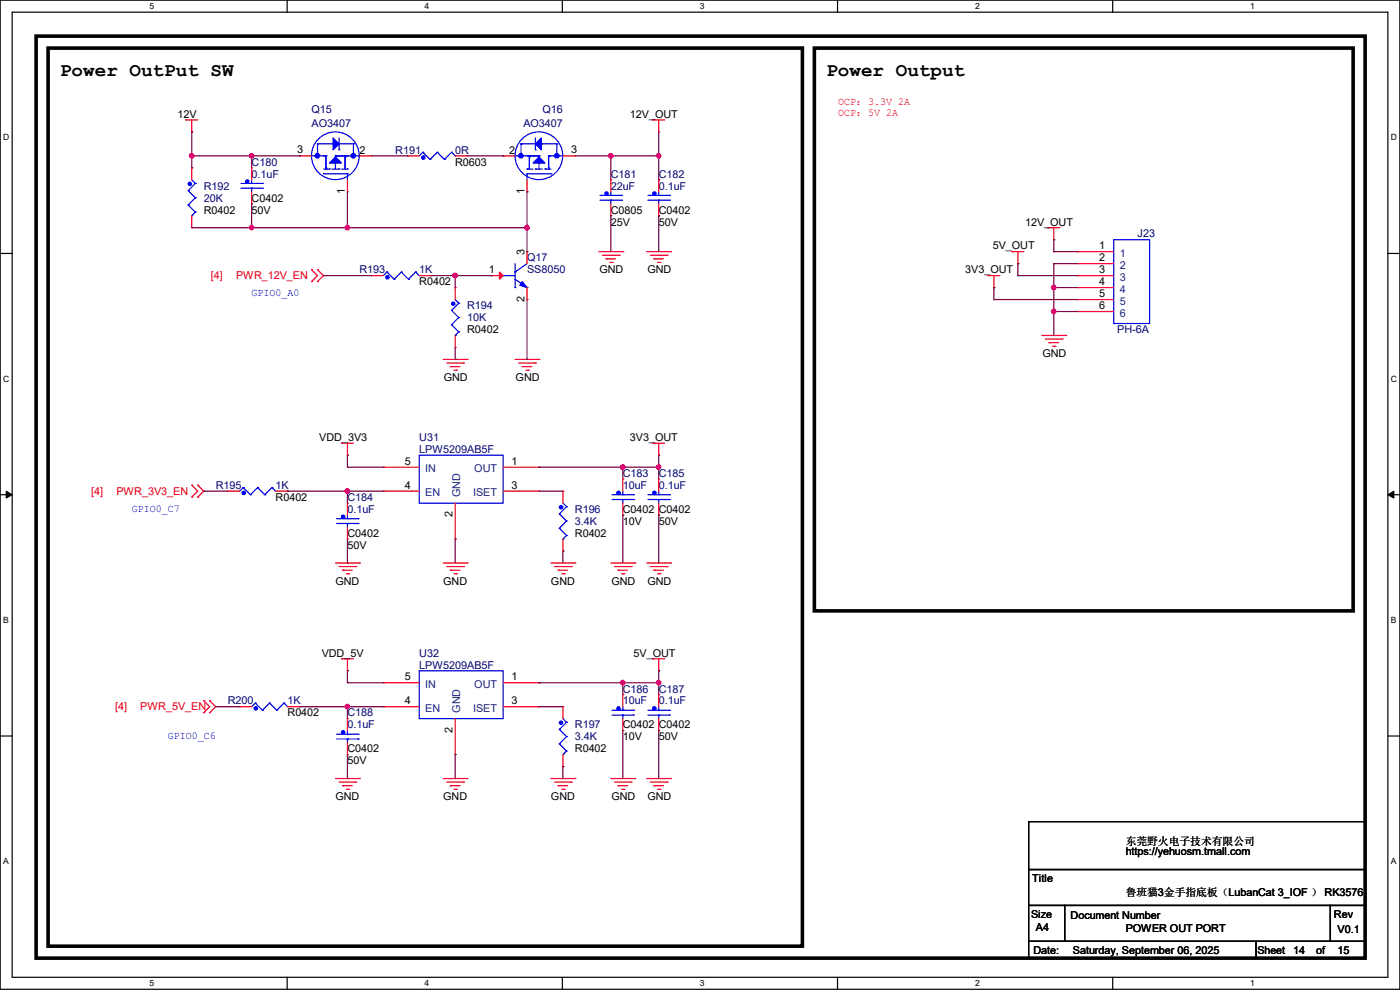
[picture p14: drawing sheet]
<svg xmlns="http://www.w3.org/2000/svg" width="297mm" height="210mm" viewBox="0 0 297 210" stroke-linecap="round" stroke-linejoin="round" font-family="sans-serif">
<defs><g id="words">
<g font-size="4.1">
<text x="12.7" y="16.2">Power OutPut SW</text>
<text x="175.3" y="16.2">Power Output</text>
</g>
<g font-size="2.3" fill="#000080">
<text x="66.1" y="24">Q15</text>
<text x="115.1" y="24">Q16</text>
<text x="66.1" y="27">AO3407</text>
<text x="111" y="27">AO3407</text>
<text x="53.4" y="35.1">C180</text>
<text x="83.9" y="32.6">R191</text>
<text x="96.6" y="32.6">0R</text>
<text x="43.2" y="40.2">R192</text>
<text x="53.4" y="37.7">0.1uF</text>
<text x="129.6" y="37.7">C181</text>
<text x="129.6" y="40.2">22uF</text>
<text x="139.7" y="37.7">C182</text>
<text x="139.7" y="40.2">0.1uF</text>
<text x="43.2" y="42.8">20K</text>
<text x="241.3" y="50.4">J23</text>
<text x="76.2" y="58">R193</text>
<text x="88.9" y="58">1K</text>
<text x="111.8" y="55.5">Q17</text>
<text x="111.8" y="58">SS8050</text>
<text x="99.1" y="65.6">R194</text>
<text x="99.1" y="68.2">10K</text>
<text x="237" y="70.7">PH-6A</text>
<text x="88.9" y="93.6">U31</text>
<text x="88.9" y="96.1">LPW5209AB5F</text>
<text x="132.1" y="101.2">C183</text>
<text x="139.7" y="101.2">C185</text>
<text x="45.8" y="103.7">R195</text>
<text x="58.5" y="103.7">1K</text>
<text x="73.7" y="106.3">C184</text>
<text x="132.1" y="103.7">10uF</text>
<text x="139.7" y="103.7">0.1uF</text>
<text x="73.7" y="108.8">0.1uF</text>
<text x="122" y="108.8">R196</text>
<text x="122" y="111.3">3.4K</text>
<text x="88.9" y="139.3">U32</text>
<text x="88.9" y="141.8">LPW5209AB5F</text>
<text x="48.3" y="149.4">R200</text>
<text x="61" y="149.4">1K</text>
<text x="132.1" y="146.9">C186</text>
<text x="132.1" y="149.4">10uF</text>
<text x="139.7" y="146.9">C187</text>
<text x="139.7" y="149.4">0.1uF</text>
<text x="73.7" y="152">C188</text>
<text x="73.7" y="154.5">0.1uF</text>
<text x="122" y="154.5">R197</text>
<text x="122" y="157.1">3.4K</text>
</g>
<g font-size="2.3" fill="#f00">
<text x="177.8" y="22.2">OCP：3.3V 2A</text>
<text x="177.8" y="24.5">OCP：5V 2A</text>
<text x="44.7" y="59.3">[4]</text>
<text x="50.1" y="59.3">PWR_12V_EN</text>
<text x="19.3" y="105">[4]</text>
<text x="24.7" y="105">PWR_3V3_EN</text>
<text x="24.4" y="150.7">[4]</text>
<text x="29.8" y="150.7">PWR_5V_EN</text>
</g>
<g font-size="2.3">
<text x="37.6" y="25">12V</text>
<text x="133.6" y="25">12V_OUT</text>
<text x="63" y="32.5">3</text>
<text x="76.2" y="32.6">2</text>
<text x="96.6" y="35.1">R0603</text>
<text x="108" y="32.6">2</text>
<text x="121.2" y="32.5">3</text>
<text x="73.2" y="41.2" transform="rotate(-90 73.2 41.2)">1</text>
<text x="111.3" y="41.2" transform="rotate(-90 111.3 41.2)">1</text>
<text x="43.2" y="45.3">R0402</text>
<text x="53.4" y="42.8">C0402</text>
<text x="53.4" y="45.3">50V</text>
<text x="129.6" y="45.3">C0805</text>
<text x="129.6" y="47.8">25V</text>
<text x="139.7" y="45.3">C0402</text>
<text x="139.7" y="47.8">50V</text>
<text x="217.5" y="47.8">12V_OUT</text>
<text x="210.6" y="52.9">5V_OUT</text>
<text x="233.2" y="52.8">1</text>
<text x="103.7" y="57.9">1</text>
<text x="111.3" y="54.1" transform="rotate(-90 111.3 54.1)">3</text>
<text x="127.2" y="58">GND</text>
<text x="137.3" y="58">GND</text>
<text x="204.8" y="58">3V3_OUT</text>
<text x="233.2" y="55.4">2</text>
<text x="233.2" y="57.9">3</text>
<text x="88.9" y="60.5">R0402</text>
<text x="111.3" y="64.1" transform="rotate(-90 111.3 64.1)">2</text>
<text x="233.2" y="60.5">4</text>
<text x="233.2" y="63">5</text>
<text x="233.2" y="65.5">6</text>
<text x="99.1" y="70.7">R0402</text>
<text x="221.1" y="75.8">GND</text>
<text x="94.1" y="80.9">GND</text>
<text x="109.4" y="80.9">GND</text>
<text x="67.7" y="93.6">VDD_3V3</text>
<text x="133.6" y="93.6">3V3_OUT</text>
<text x="85.9" y="98.6">5</text>
<text x="108.5" y="98.6">1</text>
<text x="58.5" y="106.3">R0402</text>
<text x="85.9" y="103.6">4</text>
<text x="108.5" y="103.6">3</text>
<text x="73.7" y="113.9">C0402</text>
<text x="96" y="109.8" transform="rotate(-90 96 109.8)">2</text>
<text x="122" y="113.9">R0402</text>
<text x="132.1" y="108.8">C0402</text>
<text x="132.1" y="111.3">10V</text>
<text x="139.7" y="108.8">C0402</text>
<text x="139.7" y="111.3">50V</text>
<text x="73.7" y="116.4">50V</text>
<text x="71.2" y="124">GND</text>
<text x="94" y="124">GND</text>
<text x="116.9" y="124">GND</text>
<text x="129.7" y="124">GND</text>
<text x="137.3" y="124">GND</text>
<text x="68.2" y="139.3">VDD_5V</text>
<text x="134.4" y="139.3">5V_OUT</text>
<text x="85.9" y="144.3">5</text>
<text x="85.9" y="149.4">4</text>
<text x="108.5" y="149.4">3</text>
<text x="108.5" y="144.3">1</text>
<text x="61" y="152">R0402</text>
<text x="96" y="155.5" transform="rotate(-90 96 155.5)">2</text>
<text x="132.1" y="154.5">C0402</text>
<text x="139.7" y="154.5">C0402</text>
<text x="73.7" y="159.6">C0402</text>
<text x="122" y="159.6">R0402</text>
<text x="132.1" y="157.1">10V</text>
<text x="139.7" y="157.1">50V</text>
<text x="73.7" y="162.1">50V</text>
<text x="71.2" y="169.8">GND</text>
<text x="94" y="169.8">GND</text>
<text x="116.9" y="169.8">GND</text>
<text x="129.7" y="169.8">GND</text>
<text x="137.3" y="169.8">GND</text>
<text x="238.8" y="179.2">东莞野火电子技术有限公司</text>
<text x="238.8" y="181.4">https://yehuosm.tmall.com</text>
<text x="219" y="187">Title</text>
<text x="238.8" y="190.1">鲁班猫3金手指底板（LubanCat 3_IOF ） RK3576</text>
<text x="218.7" y="194.6">Size</text>
<text x="219.8" y="197.4">A4</text>
<text x="227.1" y="194.9">Document Number</text>
<text x="238.8" y="197.7">POWER OUT PORT</text>
<text x="283" y="194.6">Rev</text>
<text x="283.8" y="198">V0.1</text>
<text x="219.2" y="202.3">Date:</text>
<text x="227.6" y="202.3">Saturday, September 06, 2025</text>
<text x="266.7" y="202.3">Sheet</text>
<text x="274.4" y="202.3">14</text>
<text x="279.2" y="202.3">of</text>
<text x="283.8" y="202.3">15</text>
</g>
<g font-size="2.3" fill="#004080">
<text x="237.5" y="54.4">1</text>
<text x="237.5" y="57">2</text>
<text x="237.5" y="59.5">3</text>
<text x="237.5" y="62.1">4</text>
<text x="237.5" y="64.6">5</text>
<text x="237.5" y="67.1">6</text>
<text x="90.2" y="100.2">IN</text>
<text x="100.6" y="100.2">OUT</text>
<text x="90.2" y="105.2">EN</text>
<text x="97.6" y="105.5" transform="rotate(-90 97.6 105.5)">GND</text>
<text x="100.4" y="105.2">ISET</text>
<text x="90.2" y="145.9">IN</text>
<text x="100.6" y="145.9">OUT</text>
<text x="90.2" y="151">EN</text>
<text x="97.6" y="151.2" transform="rotate(-90 97.6 151.2)">GND</text>
<text x="100.4" y="151">ISET</text>
</g>
<g font-size="2.3" fill="#00f">
<text x="53.4" y="62.9">GPIO0_A0</text>
<text x="28" y="108.6">GPIO0_C7</text>
<text x="35.6" y="156.8">GPIO0_C6</text>
</g>
<g font-size="1.8">
<text x="31.7" y="1.9">5</text>
<text x="90.1" y="1.9">4</text>
<text x="148.5" y="1.9">3</text>
<text x="206.8" y="1.9">2</text>
<text x="265.2" y="1.9">1</text>
<text x=".7" y="29.8">D</text>
<text x="295.1" y="29.8">D</text>
<text x=".7" y="80.9">C</text>
<text x="295.1" y="80.9">C</text>
<text x=".7" y="132.1">B</text>
<text x="295.1" y="132.1">B</text>
<text x=".7" y="183.3">A</text>
<text x="295.1" y="183.3">A</text>
<text x="31.7" y="209.2">5</text>
<text x="90.1" y="209.2">4</text>
<text x="148.5" y="209.2">3</text>
<text x="206.8" y="209.2">2</text>
<text x="265.2" y="209.2">1</text>
</g>
</g></defs>
<g fill="none" stroke="#000" stroke-width=".25">
<path d="M0 0h297v209.8h-297zM2.6 2.6h291.8v204.7h-291.8zM60.9 0v2.6M119.3 0v2.6M177.7 0v2.6M236.1 0v2.6M0 53.8h2.6M294.4 53.8h2.6M0 104.9h2.6M294.4 104.9h2.6M0 156.1h2.6M294.4 156.1h2.6"/>
<path d="M218.2 174.3h71.4v10.1h-71.4zM218.2 184.4h71.4v7.7h-71.4zM218.2 192.1h7.6v7.6h-7.6zM218.2 199.7h48.3v3.5h-48.3zM225.8 192.1h56.4v7.6h-56.4zM266.5 199.7h23.1v3.5h-23.1zM282.2 192.1h7.4v7.6h-7.4zM60.9 207.3v2.5M119.3 207.3v2.5M177.7 207.3v2.5M236.1 207.3v2.5"/>
</g>
<path d="M1.3 104.2l1.3 .7-1.3 .8zM294.4 104.9l1.3-.7v1.5z" fill="#000"/>
<path d="M1.3 104.2l1.3 .7-1.3 .8zM294.4 104.9l1.3-.7v1.5z" fill="none" stroke="#000" stroke-width=".21"/>
<path d="M7.7 7.7h281.9v195.5h-281.9zM10.2 10.2h160v190.5h-160zM172.8 10.2h114.3v119.4h-114.3z" fill="none" stroke="#000" stroke-width=".76"/>
<g fill="none" stroke="#f00" stroke-width=".25">
<path d="M39.4 25.4h.1M39.4 25.4h2.6M40.7 28h.1M40.7 25.4v2.6M138.5 25.4h.1M138.5 25.4h2.5M139.7 28h.1M139.7 25.4v2.6M66.1 59.7h.1M66.1 57.2h.1M66.1 57.2l1.3 1.3-1.3 1.2M67.4 57.2h.1"/>
<path d="M67.4 59.7h.1M67.4 57.2l1.2 1.3-1.2 1.2M127 53.4h5.1M127.8 54.1h3.6M128.6 54.9h.1M128.6 54.9h2M129.3 55.7h.5M129.8 55.7h.1M131.4 54.1h.1M132.1 53.4h.1M137.2 53.4h5.1M138 54.1h3.5"/>
<path d="M138.7 54.9h.1M138.7 54.9h2.1M139.5 55.7h.5M140 55.7h.1M141.5 54.1h.1M142.3 53.4h.1M209.6 58.5h.1M209.6 58.5h2.5M210.9 58.5v2.5M214.7 53.4h.1M214.7 53.4h2.5M215.9 55.9h.1"/>
<path d="M215.9 53.4v2.5M222.3 48.3h.1M222.3 48.3h2.5M223.6 50.8h.1M223.6 48.3v2.5M94 76.2h5.1M94.8 77h3.5M95.5 77.8h.1M95.5 77.8h2.1M96.3 78.5h.5M96.8 78.5h.1M98.3 77h.1"/>
<path d="M99.1 76.2h.1M109.3 76.2h5M110 77h3.6M110.8 77.8h.1M110.8 77.8h2M111.5 78.5h.6M112.1 78.5h.1M113.6 77h.1M114.3 76.2h.1M210.9 61h.1M221 71.2h5.1M221.8 71.9h3.5"/>
<path d="M222.5 72.7h.1M222.5 72.7h2.1M223.3 73.4h.5M223.8 73.4h.1M225.3 71.9h.1M226.1 71.2h.1M72.4 94h.1M72.4 94h2.6M73.7 96.6h.1M73.7 94v2.6M138.5 94h.1M138.5 94h2.5"/>
<path d="M139.7 96.6h.1M139.7 94v2.6M40.7 105.5h.1M40.7 102.9h.1M40.7 102.9l1.3 1.3-1.3 1.3M42 102.9h.1M42 105.5h.1M42 102.9l1.2 1.3-1.2 1.3M71.2 119.4h5M76.2 119.4h.1M94 119.4h5.1M99.1 119.4h.1"/>
<path d="M116.9 119.4h5.1M122 119.4h.1M129.6 119.4h5.1M134.7 119.4h.1M137.2 119.4h5.1M142.3 119.4h.1M71.9 120.2h3.6M72.4 139.7h.1M72.4 139.7h2.6M72.7 120.9h.1M72.7 120.9h2M73.4 121.7h.6"/>
<path d="M73.7 139.7v2.6M74 121.7h.1M75.5 120.2h.1M94.8 120.2h3.5M95.5 120.9h.1M95.5 120.9h2.1M96.3 121.7h.5M96.8 121.7h.1M98.3 120.2h.1M117.6 120.2h3.6M118.4 120.9h.1M118.4 120.9h2"/>
<path d="M119.2 121.7h.5M119.7 121.7h.1M121.2 120.2h.1M130.3 120.2h3.6M131.1 120.9h.1M131.1 120.9h2M131.9 121.7h.5M132.4 121.7h.1M133.9 120.2h.1M138 120.2h3.5M138.5 139.7h.1M138.5 139.7h2.5"/>
<path d="M138.7 120.9h.1M138.7 120.9h2.1M139.5 121.7h.5M139.7 139.7v2.6M140 121.7h.1M141.5 120.2h.1M43.2 151.2h.1M43.2 148.6h.1M43.2 148.6l1.3 1.3-1.3 1.3M44.5 148.6h.1M44.5 151.2h.1M44.5 148.6l1.3 1.3-1.3 1.3"/>
<path d="M73.7 142.3h.1M139.7 142.3h.1M71.2 165.1h5M71.9 165.9h3.6M72.7 166.7h.1M72.7 166.7h2M73.4 167.4h.6M74 167.4h.1M75.5 165.9h.1M76.2 165.1h.1M94 165.1h5.1M94.8 165.9h3.5"/>
<path d="M95.5 166.7h.1M95.5 166.7h2.1M96.3 167.4h.5M96.8 167.4h.1M98.3 165.9h.1M99.1 165.1h.1M116.9 165.1h5.1M117.6 165.9h3.6M118.4 166.7h.1M118.4 166.7h2M119.2 167.4h.5M119.7 167.4h.1"/>
<path d="M121.2 165.9h.1M122 165.1h.1M129.6 165.1h5.1M130.3 165.9h3.6M131.1 166.7h.1M131.1 166.7h2M131.9 167.4h.5M132.4 167.4h.1M133.9 165.9h.1M134.7 165.1h.1M137.2 165.1h5.1M138 165.9h3.5"/>
<path d="M138.7 166.7h.1M138.7 166.7h2.1M139.5 167.4h.5M140 167.4h.1M141.5 165.9h.1M142.3 165.1h.1"/>
</g>
<path d="M82.1 57.7h.1M82.1 57.7l-.8 .8M82.1 57.7l1.5 1.5M83.6 59.2h.1M85.1 57.7h.1M85.1 57.7l-1.5 1.5M85.1 57.7l1.6 1.5M86.7 59.2h.1M88.2 57.7h.1M88.2 57.7l-1.5 1.5M88.2 57.7l.7 .8M88.9 58.5h.1" fill="none" stroke="#00f" stroke-width=".25"/>
<circle cx="82.2" cy="58.8" r=".36" fill="#00f"/>
<g fill="none" stroke="#00f" stroke-width=".25">
<path d="M51.1 39.9h4.6M51.1 38.9h4.6M53.4 39.9h.1M53.4 39.9v.8M55.7 39.9h.1M55.7 38.9h.1"/>
<circle cx="82.2" cy="58.8" r=".36"/>
</g>
<path d="M78.8 58.5h.1M78.8 58.5h2.5M88.9 58.5h2.6M91.5 58.5h.1" fill="none" stroke="#f00" stroke-width=".25"/>
<circle cx="52.5" cy="38.5" r=".36" fill="#00f"/>
<g fill="none" stroke="#00f" stroke-width=".25">
<path d="M53.4 38.9h.1M53.4 38.1v.8M88.9 96.6h17.8v10.1h-17.8zM129.8 151.7h4.6M129.8 150.7h4.6M132.1 151.7h.1M132.1 151.7v.7M134.4 151.7h.1M134.4 150.7h.1"/>
<circle cx="52.5" cy="38.5" r=".36"/>
</g>
<g fill="none" stroke="#f00" stroke-width=".25">
<path d="M53.4 35.6h.1M53.4 35.6v2.5M53.4 43.2h.1M53.4 40.7v2.5M81.3 99.1h.1M81.3 99.1h7.6M106.7 99.1h7.6M114.3 99.1h.1M81.3 104.2h.1M81.3 104.2h7.6M96.6 114.3h.1M96.6 106.7v7.6"/>
<path d="M106.7 104.2h7.6M114.3 104.2h.1"/>
</g>
<circle cx="131.2" cy="150.3" r=".36" fill="#00f"/>
<g fill="none" stroke="#00f" stroke-width=".25">
<path d="M89.7 32.3h.1M89.7 32.3l-.8 .8M89.7 32.3l1.5 1.5M91.2 33.8h.1M92.8 32.3h.1M92.8 32.3l-1.6 1.5M92.8 32.3l1.5 1.5M94.3 33.8h.1M95.8 32.3h.1M95.8 32.3l-1.5 1.5M95.8 32.3l.8 .8M96.6 33.1h.1"/>
<path d="M132.1 150.7h.1M132.1 149.9v.8"/>
<circle cx="131.2" cy="150.3" r=".36"/>
</g>
<path d="M132.1 147.4h.1M132.1 155h.1M132.1 147.4v2.5M132.1 152.4v2.6" fill="none" stroke="#f00" stroke-width=".25"/>
<circle cx="89.8" cy="33.4" r=".36" fill="#00f"/>
<circle cx="89.8" cy="33.4" r=".36" fill="none" stroke="#00f" stroke-width=".25"/>
<path d="M86.4 33.1h.1M86.4 33.1h2.5M96.6 33.1h2.5M99.1 33.1h.1" fill="none" stroke="#f00" stroke-width=".25"/>
<path d="M110.8 59.7l1 1.3-1.5-.5z" fill="#00f"/>
<path d="M106.7 58.5h.1M106.7 58.5h2.6M109.3 57.7h.1M109.3 59.2l2.5 1.8M109.3 55.9v5.1M110.8 59.7l1 1.3-1.5-.5zM111.8 55.9l-2.5 1.8M109.3 61h.1M111.8 61h.1" fill="none" stroke="#00f" stroke-width=".25"/>
<path d="M111.8 53.4h.1M111.8 53.4v2.5M111.8 63.5h.1M111.8 61v2.5" fill="none" stroke="#f00" stroke-width=".25"/>
<path d="M106 57.7l.7 .8-.7 .7z" fill="#f00"/>
<path d="M104.2 58.5h.1M104.2 58.5h2.5M106 57.7l.7 .8-.7 .7z" fill="none" stroke="#f00" stroke-width=".25"/>
<path d="M118.7 109h.1M118.7 112.1h.1M118.7 109l1.5 1.5M118.7 112.1l1.5 1.5M119.4 114.3h.1M119.4 106.7l.8 .8M120.2 107.5h.1M120.2 110.5h.1M120.2 113.6h.1M120.2 107.5l-1.5 1.5M120.2 110.5l-1.5 1.6M120.2 113.6l-.8 .7" fill="none" stroke="#00f" stroke-width=".25"/>
<circle cx="119" cy="107.6" r=".36" fill="#00f"/>
<g fill="none" stroke="#00f" stroke-width=".25">
<path d="M51.6 103.4h.1M51.6 103.4l-.8 .8M51.6 103.4l1.5 1.5M53.1 104.9h.1M54.7 103.4h.1M54.7 103.4l-1.6 1.5M54.7 103.4l1.5 1.5M56.2 104.9h.1M57.7 103.4h.1M57.7 103.4l-1.5 1.5M57.7 103.4l.8 .8M58.5 104.2h.1"/>
<circle cx="119" cy="107.6" r=".36"/>
</g>
<path d="M119.4 104.2h.1M119.4 116.9h.1M119.4 104.2v2.5M119.4 114.3v2.6" fill="none" stroke="#f00" stroke-width=".25"/>
<circle cx="51.7" cy="104.5" r=".36" fill="#00f"/>
<g fill="none" stroke="#00f" stroke-width=".25">
<path d="M71.4 156.8h4.6M71.4 155.7h4.6M73.7 156.8h.1M73.7 156.8v.7M76 156.8h.1M76 155.7h.1"/>
<circle cx="51.7" cy="104.5" r=".36"/>
</g>
<path d="M48.3 104.2h.1M48.3 104.2h2.5M58.5 104.2h2.5M61 104.2h.1" fill="none" stroke="#f00" stroke-width=".25"/>
<circle cx="72.8" cy="155.3" r=".36" fill="#00f"/>
<g fill="none" stroke="#00f" stroke-width=".25">
<path d="M71.4 111h4.6M71.4 110h4.6M73.7 111h.1M73.7 111v.8M76 111h.1M76 110h.1M73.7 155.7h.1M73.7 155v.7"/>
<circle cx="72.8" cy="155.3" r=".36"/>
</g>
<path d="M73.7 152.4h.1M73.7 152.4v2.6M73.7 157.5v2.6M73.7 160.1h.1" fill="none" stroke="#f00" stroke-width=".25"/>
<circle cx="72.8" cy="109.6" r=".36" fill="#00f"/>
<g fill="none" stroke="#00f" stroke-width=".25">
<path d="M73.7 110h.1M73.7 109.3v.7M137.5 151.7h4.5M137.5 150.7h4.5M139.7 151.7h.1M139.7 151.7v.7M142 151.7h.1M142 150.7h.1"/>
<circle cx="72.8" cy="109.6" r=".36"/>
</g>
<path d="M73.7 106.7h.1M73.7 114.3h.1M73.7 106.7v2.6M73.7 111.8v2.5" fill="none" stroke="#f00" stroke-width=".25"/>
<circle cx="138.8" cy="150.3" r=".36" fill="#00f"/>
<g fill="none" stroke="#00f" stroke-width=".25">
<path d="M40.7 38.1l.7 .8M41.4 38.9h.1M41.4 38.9l-1.5 1.5M39.9 40.4h.1M39.9 43.5h.1M39.9 40.4l1.5 1.6M39.9 43.5l1.5 1.5M40.7 45.8h.1M41.4 42h.1M41.4 45h.1M41.4 42l-1.5 1.5M41.4 45l-.7 .8"/>
<path d="M139.7 150.7h.1M139.7 149.9v.8"/>
<circle cx="138.8" cy="150.3" r=".36"/>
</g>
<path d="M139.7 147.4h.1M139.7 155h.1M139.7 147.4v2.5M139.7 152.4v2.6" fill="none" stroke="#f00" stroke-width=".25"/>
<circle cx="40.3" cy="39" r=".36" fill="#00f"/>
<g fill="none" stroke="#00f" stroke-width=".25">
<path d="M66.1 33.1h3M68.6 36.9h.1M68.6 35.9h1.3M68.6 36.9h5.1M69.1 33.1h.1M69.1 35.6h.1M69.1 35.9h.1M69.1 33.1v2.8M69.9 35.9h.1M70.4 35.9h1.5M71.2 33.1h.1M71.2 33.1h5"/>
<path d="M71.2 33.1v2.8M71.9 35.9h.1M72.4 35.9h1.3M73.2 33.3h.1M73.2 33.1h.1M73.2 33.1v2.8M73.7 33.1h.1M73.7 35.9h.1M73.7 36.9h.1M73.7 36.9v1.2M76.2 33.1h.1M236.3 50.8h7.6v17.8h-7.6z"/>
<circle cx="40.3" cy="39" r=".36"/>
</g>
<g fill="none" stroke="#f00" stroke-width=".25">
<path d="M40.7 35.6h.1M40.7 35.6v2.5M40.7 48.3h.1M40.7 45.8v2.5M228.6 53.4h.1M228.6 55.9h.1M228.6 58.5h.1M228.6 53.4h7.7M228.6 55.9h7.7M228.6 58.5h7.7M228.6 61h.1M228.6 63.5h.1"/>
<path d="M228.6 66.1h.1M228.6 61h7.7M228.6 63.5h7.7M228.6 66.1h7.7"/>
</g>
<path d="M70.7 29.3l1.2 1.2-1.2 1.3z" fill="#00f"/>
<path d="M67.4 30.5h.1M67.4 30.5h3.3M67.4 30.5v2.6M70.7 29.3l1.2 1.2-1.2 1.3zM70.7 30.5h.1M71.9 31.8h.1M71.9 29.3v2.5M71.9 30.5h3.1M75 30.5h.1M75 30.5v2.6" fill="none" stroke="#00f" stroke-width=".25"/>
<circle cx="75" cy="33" r=".49" fill="#00f"/>
<circle cx="75" cy="33" r=".49" fill="none" stroke="#00f" stroke-width=".25"/>
<circle cx="67.3" cy="33" r=".49" fill="#00f"/>
<g fill="none" stroke="#00f" stroke-width=".25">
<circle cx="67.3" cy="33" r=".49"/>
<circle cx="71.1" cy="33" r="5.1"/>
</g>
<path d="M69.9 34.6l1.3-1.3 1.2 1.3z" fill="#00f"/>
<path d="M69.9 34.6l1.3-1.3 1.2 1.3zM129.8 106h4.6M129.8 104.9h4.6M132.1 106h.1M132.1 106v.7M134.4 106h.1M134.4 104.9h.1" fill="none" stroke="#00f" stroke-width=".25"/>
<path d="M63.5 33.1h.1M63.5 33.1h2.6M73.7 38.1v2.6M76.2 33.1h2.6M78.8 33.1h.1M73.7 40.7h.1" fill="none" stroke="#f00" stroke-width=".25"/>
<circle cx="131.2" cy="104.5" r=".36" fill="#00f"/>
<g fill="none" stroke="#00f" stroke-width=".25">
<path d="M137.5 42.5h4.5M137.5 41.4h4.5M139.7 42.5h.1M139.7 42.5v.7M142 42.5h.1M142 41.4h.1M132.1 104.9h.1M132.1 104.2v.7"/>
<circle cx="131.2" cy="104.5" r=".36"/>
</g>
<path d="M132.1 101.6h.1M132.1 109.3h.1M132.1 101.6v2.6M132.1 106.7v2.6" fill="none" stroke="#f00" stroke-width=".25"/>
<circle cx="138.8" cy="41" r=".36" fill="#00f"/>
<g fill="none" stroke="#00f" stroke-width=".25">
<path d="M109.3 33.1h.1M109.3 33.1h5M111.8 33.1h.1M111.8 35.9h.1M111.8 36.9h.1M111.8 35.9h1.3M111.8 36.9v1.2M111.8 36.9h5.1M112.3 33.3h.1M112.3 33.1h.1M112.3 33.1v2.8M113.6 35.9h.1"/>
<path d="M113.6 35.9h1.5M114.3 33.1h.1M114.3 33.1v2.8M115.6 35.9h.1M115.6 35.9h1.3M116.4 33.1h.1M116.4 35.6h.1M116.4 35.9h.1M116.4 33.1h3M116.4 33.1v2.8M116.9 36.9h.1M139.7 41.4h.1"/>
<path d="M139.7 40.7v.7"/>
<circle cx="138.8" cy="41" r=".36"/>
</g>
<path d="M139.7 38.1h.1M139.7 38.1v2.6M139.7 45.8h.1M139.7 43.2v2.6" fill="none" stroke="#f00" stroke-width=".25"/>
<path d="M113.6 30.5l1.3-1.2v2.5z" fill="#00f"/>
<path d="M110.5 30.5h.1M110.5 30.5h3.1M110.5 30.5v2.6M113.6 30.5l1.3-1.2v2.5zM113.6 31.8h.1M113.6 29.3v2.5M114.9 30.5h.1M114.9 30.5h3.3M118.2 30.5h.1M118.2 30.5v2.6" fill="none" stroke="#00f" stroke-width=".25"/>
<circle cx="110.5" cy="33" r=".49" fill="#00f"/>
<circle cx="110.5" cy="33" r=".49" fill="none" stroke="#00f" stroke-width=".25"/>
<circle cx="118.1" cy="33" r=".49" fill="#00f"/>
<g fill="none" stroke="#00f" stroke-width=".25">
<circle cx="114.3" cy="33" r="5.1"/>
<circle cx="118.1" cy="33" r=".49"/>
</g>
<path d="M113.1 34.6l1.2-1.3 1.3 1.3z" fill="#00f"/>
<path d="M113.1 34.6l1.2-1.3 1.3 1.3zM137.5 106h4.5M137.5 104.9h4.5M139.7 106h.1M139.7 106v.7M142 106h.1M142 104.9h.1" fill="none" stroke="#00f" stroke-width=".25"/>
<path d="M106.7 33.1h.1M106.7 33.1h2.6M111.8 38.1v2.6M119.4 33.1h2.6M122 33.1h.1M111.8 40.7h.1" fill="none" stroke="#f00" stroke-width=".25"/>
<circle cx="138.8" cy="104.5" r=".36" fill="#00f"/>
<g fill="none" stroke="#00f" stroke-width=".25">
<path d="M139.7 104.9h.1M139.7 104.2v.7M54.1 149.1h.1M54.1 149.1l-.7 .8M54.1 149.1l1.6 1.6M55.7 150.7h.1M57.2 149.1h.1M57.2 149.1l-1.5 1.6M57.2 149.1l1.5 1.6M58.7 150.7h.1M60.2 149.1h.1M60.2 149.1l-1.5 1.6"/>
<path d="M60.2 149.1l.8 .8M61 149.9h.1"/>
<circle cx="138.8" cy="104.5" r=".36"/>
</g>
<path d="M139.7 101.6h.1M139.7 109.3h.1M139.7 101.6v2.6M139.7 106.7v2.6" fill="none" stroke="#f00" stroke-width=".25"/>
<circle cx="54.2" cy="150.3" r=".36" fill="#00f"/>
<g fill="none" stroke="#00f" stroke-width=".25">
<path d="M127.3 42.5h4.6M127.3 41.4h4.6M129.6 42.5h.1M129.6 42.5v.7M131.9 42.5h.1M131.9 41.4h.1M88.9 142.3h17.8v10.1h-17.8z"/>
<circle cx="54.2" cy="150.3" r=".36"/>
</g>
<g fill="none" stroke="#f00" stroke-width=".25">
<path d="M50.8 149.9h.1M50.8 149.9h2.6M61 149.9h2.5M63.5 149.9h.1M81.3 144.8h.1M81.3 149.9h.1M81.3 149.9h7.6M81.3 144.8h7.6M96.6 152.4v7.7M106.7 149.9h7.6M106.7 144.8h7.6M114.3 149.9h.1"/>
<path d="M114.3 144.8h.1M96.6 160.1h.1"/>
</g>
<circle cx="128.7" cy="41" r=".36" fill="#00f"/>
<g fill="none" stroke="#00f" stroke-width=".25">
<path d="M129.6 41.4h.1M129.6 40.7v.7M95.8 65.8h.1M95.8 68.9h.1M95.8 65.8l1.5 1.6M95.8 68.9l1.5 1.5M96.6 71.2h.1M96.6 63.5l.7 .8M97.3 64.3h.1M97.3 67.4h.1M97.3 70.4h.1M97.3 64.3l-1.5 1.5"/>
<path d="M97.3 67.4l-1.5 1.5M97.3 70.4l-.7 .8"/>
<circle cx="128.7" cy="41" r=".36"/>
</g>
<path d="M129.6 38.1h.1M129.6 38.1v2.6M129.6 45.8h.1M129.6 43.2v2.6" fill="none" stroke="#f00" stroke-width=".25"/>
<circle cx="96.2" cy="64.4" r=".36" fill="#00f"/>
<g fill="none" stroke="#00f" stroke-width=".25">
<path d="M118.7 154.7h.1M118.7 157.8h.1M118.7 154.7l1.5 1.6M118.7 157.8l1.5 1.5M119.4 152.4l.8 .8M120.2 153.2h.1M120.2 156.3h.1M120.2 159.3h.1M120.2 153.2l-1.5 1.5M120.2 156.3l-1.5 1.5M120.2 159.3l-.8 .8M119.4 160.1h.1"/>
<circle cx="96.2" cy="64.4" r=".36"/>
</g>
<path d="M96.6 61h.1M96.6 73.7h.1M96.6 61v2.5M96.6 71.2v2.5" fill="none" stroke="#f00" stroke-width=".25"/>
<circle cx="119" cy="153.3" r=".36" fill="#00f"/>
<circle cx="119" cy="153.3" r=".36" fill="none" stroke="#00f" stroke-width=".25"/>
<path d="M119.4 149.9h.1M119.4 149.9v2.5M119.4 162.6h.1M119.4 160.1v2.5" fill="none" stroke="#f00" stroke-width=".25"/>
<path d="M223.6 55.9h.1M223.6 55.9h5M223.6 55.9v5.1M223.6 61h.1M223.6 61h5" fill="none" stroke="#800040" stroke-width=".25"/>
<circle cx="223.5" cy="61" r=".49" fill="#f0f"/>
<circle cx="223.5" cy="61" r=".49" fill="none" stroke="#f0f" stroke-width=".25"/>
<path d="M223.6 61h.1M223.6 66.1h.1M223.6 61v5.1M223.6 66.1h5" fill="none" stroke="#800040" stroke-width=".25"/>
<circle cx="223.5" cy="66.1" r=".49" fill="#f0f"/>
<circle cx="223.5" cy="66.1" r=".49" fill="none" stroke="#f0f" stroke-width=".25"/>
<g fill="none" stroke="#800040" stroke-width=".25">
<path d="M40.7 28h.1M40.7 28v5.1M215.9 58.5h.1M215.9 55.9h.1M215.9 58.5h12.7M215.9 55.9v2.6M223.6 50.8h.1M223.6 53.4h.1M223.6 50.8v2.6M223.6 53.4h5M210.9 63.5h.1M210.9 61h.1"/>
<path d="M210.9 63.5h17.7M210.9 61v2.5M223.6 66.1h.1M223.6 66.1v5.1"/>
</g>
<circle cx="40.7" cy="33" r=".49" fill="#f0f"/>
<circle cx="40.7" cy="33" r=".49" fill="none" stroke="#f0f" stroke-width=".25"/>
<path d="M40.7 35.6h.1M53.4 33.1h.1M53.4 33.1v2.5M63.5 33.1h.1M63.5 33.1h-22.8v2.5M40.7 48.3h12.7M53.4 48.3h.1" fill="none" stroke="#800040" stroke-width=".25"/>
<circle cx="53.4" cy="33" r=".49" fill="#f0f"/>
<circle cx="53.4" cy="33" r=".49" fill="none" stroke="#f0f" stroke-width=".25"/>
<path d="M53.4 43.2h.1M53.4 43.2v5.1h20.3M73.7 48.3h.1" fill="none" stroke="#800040" stroke-width=".25"/>
<circle cx="53.4" cy="48.3" r=".49" fill="#f0f"/>
<circle cx="53.4" cy="48.3" r=".49" fill="none" stroke="#f0f" stroke-width=".25"/>
<path d="M73.7 48.3h.1M73.7 40.7v7.6M73.7 48.3h38.1M111.8 48.3h.1" fill="none" stroke="#800040" stroke-width=".25"/>
<circle cx="73.7" cy="48.3" r=".49" fill="#f0f"/>
<circle cx="73.7" cy="48.3" r=".49" fill="none" stroke="#f0f" stroke-width=".25"/>
<circle cx="111.8" cy="48.3" r=".49" fill="#f0f"/>
<circle cx="111.8" cy="48.3" r=".49" fill="none" stroke="#f0f" stroke-width=".25"/>
<path d="M78.8 33.1h7.6M86.4 33.1h.1M99.1 33.1h7.6M106.7 33.1h.1M122 33.1h7.6M129.6 33.1h.1M139.7 33.1h.1M139.7 28v5.1" fill="none" stroke="#800040" stroke-width=".25"/>
<circle cx="139.7" cy="33" r=".49" fill="#f0f"/>
<circle cx="139.7" cy="33" r=".49" fill="none" stroke="#f0f" stroke-width=".25"/>
<path d="M129.6 33.1h.1M129.6 33.1v5M139.7 45.8h.1M139.7 45.8v7.6" fill="none" stroke="#800040" stroke-width=".25"/>
<circle cx="129.6" cy="33" r=".49" fill="#f0f"/>
<circle cx="129.6" cy="33" r=".49" fill="none" stroke="#f0f" stroke-width=".25"/>
<g fill="none" stroke="#800040" stroke-width=".25">
<path d="M129.6 33.1h10.1M139.7 38.1h.1M139.7 33.1h.1M139.7 33.1v5M91.5 58.5h5.1M96.6 58.5h.1M111.8 40.7h.1M111.8 53.4h.1M111.8 40.7v12.7M129.6 45.8h.1M129.6 45.8v7.6M96.6 76.2h.1"/>
<path d="M96.6 73.7v2.5M111.8 76.2h.1M111.8 63.5v12.7"/>
</g>
<circle cx="96.5" cy="58.4" r=".49" fill="#f0f"/>
<circle cx="96.5" cy="58.4" r=".49" fill="none" stroke="#f0f" stroke-width=".25"/>
<g fill="none" stroke="#800040" stroke-width=".25">
<path d="M68.6 58.5h.1M68.6 58.5h10.2M96.6 58.5h.1M96.6 58.5v2.5M96.6 58.5h7.6M104.2 58.5h.1M114.3 99.1h.1M114.3 99.1h17.8M139.7 99.1h.1M139.7 96.6h.1M139.7 96.6v5M139.7 109.3h.1"/>
<path d="M139.7 109.3v10.1"/>
</g>
<circle cx="139.7" cy="99.1" r=".49" fill="#f0f"/>
<circle cx="139.7" cy="99.1" r=".49" fill="none" stroke="#f0f" stroke-width=".25"/>
<path d="M132.1 99.1h.1M132.1 99.1v2.5" fill="none" stroke="#800040" stroke-width=".25"/>
<circle cx="132.1" cy="99.1" r=".49" fill="#f0f"/>
<circle cx="132.1" cy="99.1" r=".49" fill="none" stroke="#f0f" stroke-width=".25"/>
<path d="M132.1 99.1h.1M132.1 99.1h7.6M73.7 104.2h.1M73.7 104.2h7.6M132.1 109.3h.1M132.1 109.3v10.1" fill="none" stroke="#800040" stroke-width=".25"/>
<circle cx="73.7" cy="104.2" r=".49" fill="#f0f"/>
<circle cx="73.7" cy="104.2" r=".49" fill="none" stroke="#f0f" stroke-width=".25"/>
<g fill="none" stroke="#800040" stroke-width=".25">
<path d="M73.7 96.6h.1M73.7 99.1h.1M73.7 96.6v2.5M73.7 99.1h7.6M43.2 104.2h.1M43.2 104.2h5.1M61 104.2h.1M61 104.2h12.7M73.7 104.2h.1M73.7 119.4h.1M73.7 104.2v2.5M73.7 114.3v5.1"/>
<path d="M96.6 114.3h.1M96.6 114.3v5.1M114.3 104.2h.1M114.3 104.2h5.1M119.4 116.9h.1M119.4 116.9v2.5M114.3 144.8h.1M114.3 144.8h17.8M139.7 155h.1M139.7 155v10.1"/>
</g>
<circle cx="132.1" cy="144.8" r=".49" fill="#f0f"/>
<circle cx="132.1" cy="144.8" r=".49" fill="none" stroke="#f0f" stroke-width=".25"/>
<path d="M63.5 149.9h.1M63.5 149.9h10.2M132.1 144.8h.1M132.1 144.8h7.6M139.7 142.3h.1M139.7 144.8h.1M139.7 142.3v5.1" fill="none" stroke="#800040" stroke-width=".25"/>
<circle cx="139.7" cy="144.8" r=".49" fill="#f0f"/>
<circle cx="139.7" cy="144.8" r=".49" fill="none" stroke="#f0f" stroke-width=".25"/>
<g fill="none" stroke="#800040" stroke-width=".25">
<path d="M45.8 149.9h.1M45.8 149.9h5M73.7 142.3h.1M73.7 144.8h.1M73.7 149.9h.1M73.7 149.9h7.6M73.7 142.3v2.5M73.7 149.9v2.5M73.7 144.8h7.6M81.3 149.9h.1M114.3 149.9h.1M114.3 149.9h5.1"/>
<path d="M132.1 155h.1M132.1 144.8h.1M132.1 144.8v2.6M132.1 155v10.1M73.7 165.1h.1M73.7 160.1v5M96.6 160.1h.1M96.6 160.1v5M119.4 162.6h.1M119.4 162.6v2.5"/>
</g>
<circle cx="73.7" cy="149.9" r=".49" fill="#f0f"/>
<circle cx="73.7" cy="149.9" r=".49" fill="none" stroke="#f0f" stroke-width=".25"/>
<circle cx="223.5" cy="61" r=".49" fill="#f0f"/>
<circle cx="223.5" cy="61" r=".49" fill="none" stroke="#f0f" stroke-width=".25"/>
<circle cx="223.5" cy="66.1" r=".49" fill="#f0f"/>
<circle cx="223.5" cy="66.1" r=".49" fill="none" stroke="#f0f" stroke-width=".25"/>
<circle cx="40.7" cy="33" r=".49" fill="#f0f"/>
<circle cx="40.7" cy="33" r=".49" fill="none" stroke="#f0f" stroke-width=".25"/>
<circle cx="53.4" cy="33" r=".49" fill="#f0f"/>
<circle cx="53.4" cy="33" r=".49" fill="none" stroke="#f0f" stroke-width=".25"/>
<circle cx="53.4" cy="48.3" r=".49" fill="#f0f"/>
<circle cx="53.4" cy="48.3" r=".49" fill="none" stroke="#f0f" stroke-width=".25"/>
<circle cx="73.7" cy="48.3" r=".49" fill="#f0f"/>
<circle cx="73.7" cy="48.3" r=".49" fill="none" stroke="#f0f" stroke-width=".25"/>
<circle cx="111.8" cy="48.3" r=".49" fill="#f0f"/>
<circle cx="111.8" cy="48.3" r=".49" fill="none" stroke="#f0f" stroke-width=".25"/>
<circle cx="139.7" cy="33" r=".49" fill="#f0f"/>
<circle cx="139.7" cy="33" r=".49" fill="none" stroke="#f0f" stroke-width=".25"/>
<circle cx="129.6" cy="33" r=".49" fill="#f0f"/>
<circle cx="129.6" cy="33" r=".49" fill="none" stroke="#f0f" stroke-width=".25"/>
<circle cx="96.5" cy="58.4" r=".49" fill="#f0f"/>
<circle cx="96.5" cy="58.4" r=".49" fill="none" stroke="#f0f" stroke-width=".25"/>
<circle cx="139.7" cy="99.1" r=".49" fill="#f0f"/>
<circle cx="139.7" cy="99.1" r=".49" fill="none" stroke="#f0f" stroke-width=".25"/>
<circle cx="132.1" cy="99.1" r=".49" fill="#f0f"/>
<circle cx="132.1" cy="99.1" r=".49" fill="none" stroke="#f0f" stroke-width=".25"/>
<circle cx="73.7" cy="104.2" r=".49" fill="#f0f"/>
<circle cx="73.7" cy="104.2" r=".49" fill="none" stroke="#f0f" stroke-width=".25"/>
<circle cx="132.1" cy="144.8" r=".49" fill="#f0f"/>
<circle cx="132.1" cy="144.8" r=".49" fill="none" stroke="#f0f" stroke-width=".25"/>
<circle cx="139.7" cy="144.8" r=".49" fill="#f0f"/>
<circle cx="139.7" cy="144.8" r=".49" fill="none" stroke="#f0f" stroke-width=".25"/>
<circle cx="73.7" cy="149.9" r=".49" fill="#f0f"/>
<circle cx="73.7" cy="149.9" r=".49" fill="none" stroke="#f0f" stroke-width=".25"/>
<use href="#words"/>
</svg>
